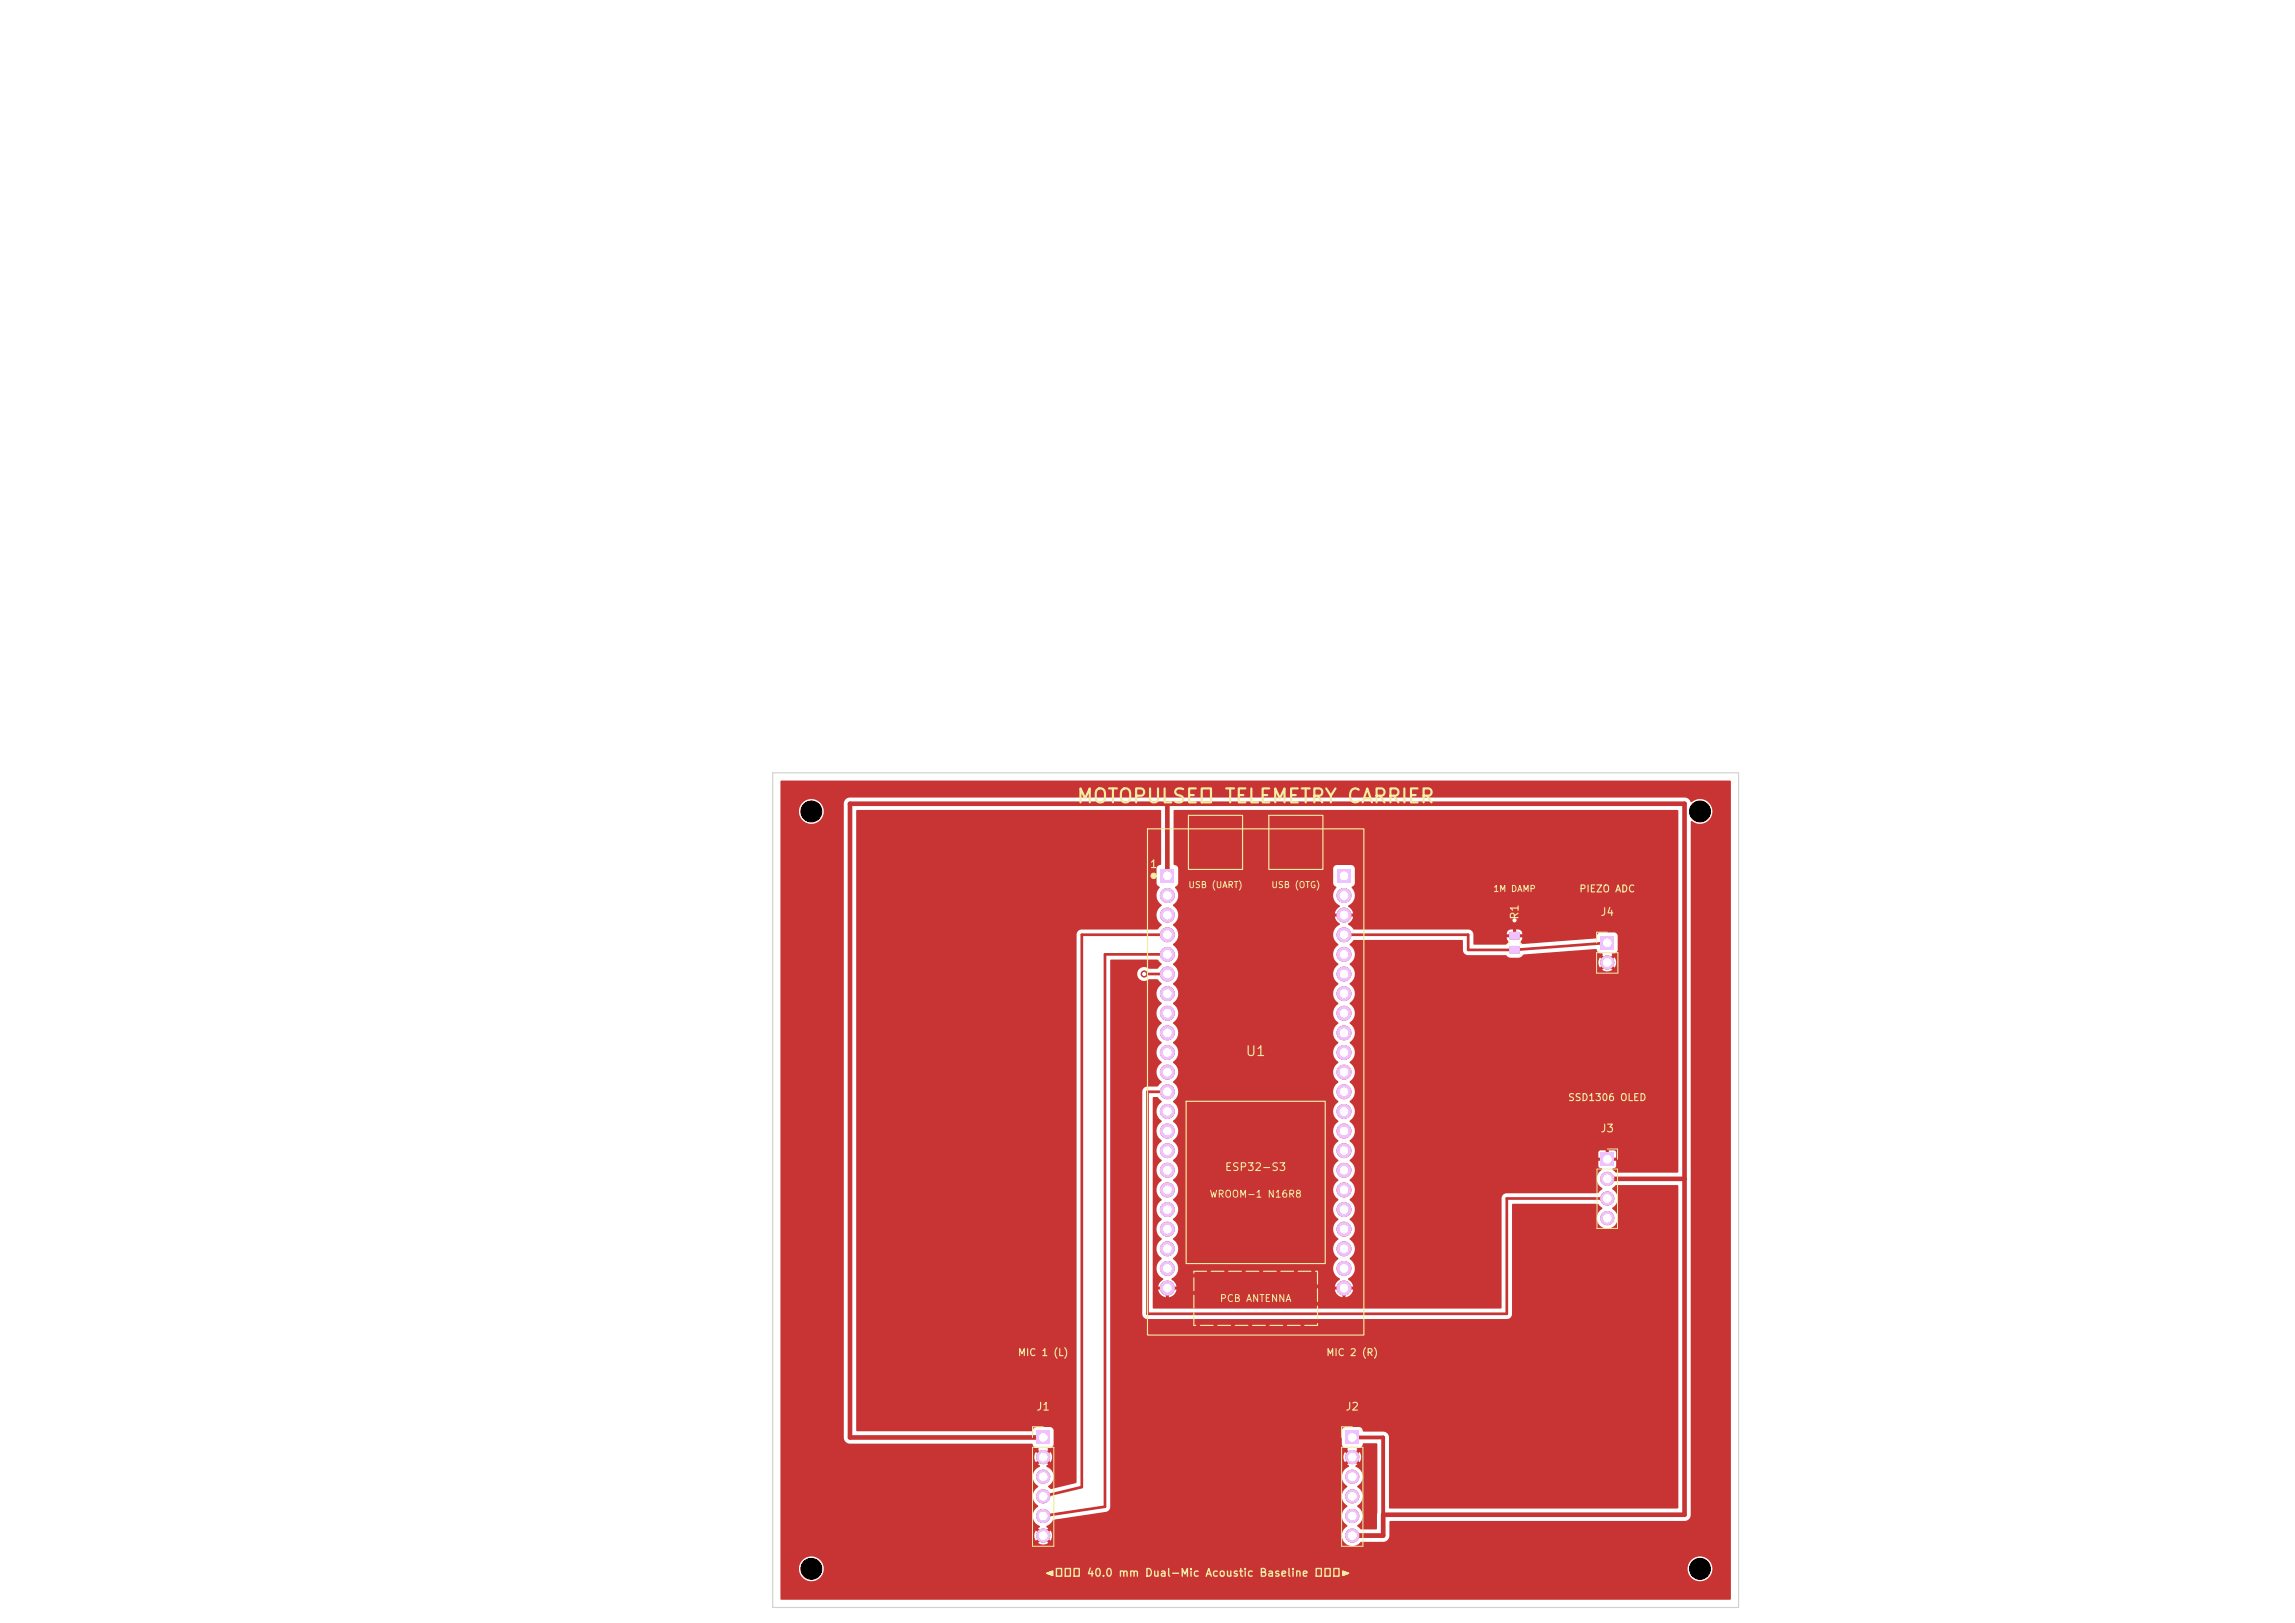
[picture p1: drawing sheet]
<svg xmlns="http://www.w3.org/2000/svg" width="297mm" height="210mm" viewBox="0 0 297 210" stroke-linecap="round" stroke-linejoin="round" font-family="sans-serif">
<defs><g id="words">
<text font-size="1.8" fill="#f2eda1" x="139.2" y="104.4">MOTOPULSE™ TELEMETRY CARRIER</text>
<text font-size="1.3" fill="#f2eda1" x="161.1" y="137">U1</text>
<g font-size="1" fill="#f2eda1">
<text x="148.7" y="112.6">1</text>
<text x="196.8" y="119.1" transform="rotate(-90 196.8 119.1)">R1</text>
<text x="207" y="118.8">J4</text>
<text x="207" y="146.8">J3</text>
<text x="158.4" y="151.8">ESP32-S3</text>
<text x="134" y="182.8">J1</text>
<text x="174" y="182.8">J2</text>
<text x="135.1" y="204.3">◄─── 40.0 mm Dual-Mic Acoustic Baseline ───►</text>
</g>
<g font-size=".9" fill="#f2eda1">
<text x="204.3" y="115.7">PIEZO ADC</text>
<text x="202.9" y="142.7">SSD1306 OLED</text>
<text x="156.5" y="155.2">WROOM-1 N16R8</text>
<text x="157.8" y="168.7">PCB ANTENNA</text>
<text x="131.7" y="175.7">MIC 1 (L)</text>
<text x="171.6" y="175.7">MIC 2 (R)</text>
</g>
<g font-size=".8" fill="#f2eda1">
<text x="153.7" y="115.1">USB (UART)</text>
<text x="164.5" y="115.1">USB (OTG)</text>
<text x="193.2" y="115.6">1M DAMP</text>
</g>
</g></defs>
<path d="M174.1 185.2h1.7v1.7h-1.7z" fill="#c83434"/>
<g fill="#c83434" stroke="#c83434" stroke-width=".13">
<circle cx="175" cy="188.5" r=".85"/>
<circle cx="175" cy="191.1" r=".85"/>
<circle cx="175" cy="193.6" r=".85"/>
<circle cx="175" cy="196.2" r=".85"/>
<circle cx="175" cy="198.7" r=".85"/>
</g>
<path d="M207.1 121.2h1.7v1.7h-1.7z" fill="#c83434"/>
<circle cx="208" cy="124.5" r=".85" fill="#c83434" stroke="#c83434" stroke-width=".13"/>
<g fill="#c83434">
<path d="M195.4 122.5l.1-.1h1l.2 .3v.6l-.2 .1h-1l-.2-.2z"/>
<path d="M195.4 120.6h.1h1l.2 .2v.6l-.2 .2h-1l-.2-.2z"/>
<path d="M207.1 149.2h1.7v1.7h-1.7z"/>
</g>
<g fill="#c83434" stroke="#c83434" stroke-width=".13">
<circle cx="208" cy="152.5" r=".85"/>
<circle cx="208" cy="155.1" r=".85"/>
<circle cx="208" cy="157.6" r=".85"/>
</g>
<path d="M150.2 112.4h1.8v1.8h-1.8z" fill="#c83434"/>
<g fill="#c83434" stroke="#c83434" stroke-width=".13">
<circle cx="151.1" cy="115.9" r=".9"/>
<circle cx="151.1" cy="118.4" r=".9"/>
<circle cx="151.1" cy="120.9" r=".9"/>
<circle cx="151.1" cy="123.5" r=".9"/>
<circle cx="151.1" cy="126" r=".9"/>
<circle cx="151.1" cy="128.6" r=".9"/>
<circle cx="151.1" cy="131.1" r=".9"/>
<circle cx="151.1" cy="133.6" r=".9"/>
<circle cx="151.1" cy="136.2" r=".9"/>
<circle cx="151.1" cy="138.7" r=".9"/>
<circle cx="151.1" cy="141.3" r=".9"/>
<circle cx="151.1" cy="143.8" r=".9"/>
<circle cx="151.1" cy="146.3" r=".9"/>
<circle cx="151.1" cy="148.9" r=".9"/>
<circle cx="151.1" cy="151.4" r=".9"/>
<circle cx="151.1" cy="154" r=".9"/>
<circle cx="151.1" cy="156.5" r=".9"/>
<circle cx="151.1" cy="159" r=".9"/>
<circle cx="151.1" cy="161.6" r=".9"/>
<circle cx="151.1" cy="164.1" r=".9"/>
<circle cx="151.1" cy="166.7" r=".9"/>
</g>
<path d="M173 112.4h1.8v1.8h-1.8z" fill="#c83434"/>
<g fill="#c83434" stroke="#c83434" stroke-width=".13">
<circle cx="173.9" cy="115.9" r=".9"/>
<circle cx="173.9" cy="118.4" r=".9"/>
<circle cx="173.9" cy="120.9" r=".9"/>
<circle cx="173.9" cy="123.5" r=".9"/>
<circle cx="173.9" cy="126" r=".9"/>
<circle cx="173.9" cy="128.6" r=".9"/>
<circle cx="173.9" cy="131.1" r=".9"/>
<circle cx="173.9" cy="133.6" r=".9"/>
<circle cx="173.9" cy="136.2" r=".9"/>
<circle cx="173.9" cy="138.7" r=".9"/>
<circle cx="173.9" cy="141.3" r=".9"/>
<circle cx="173.9" cy="143.8" r=".9"/>
<circle cx="173.9" cy="146.3" r=".9"/>
<circle cx="173.9" cy="148.9" r=".9"/>
<circle cx="173.9" cy="151.4" r=".9"/>
<circle cx="173.9" cy="154" r=".9"/>
<circle cx="173.9" cy="156.5" r=".9"/>
<circle cx="173.9" cy="159" r=".9"/>
<circle cx="173.9" cy="161.6" r=".9"/>
<circle cx="173.9" cy="164.1" r=".9"/>
<circle cx="173.9" cy="166.7" r=".9"/>
</g>
<path d="M134.1 185.2h1.8v1.7h-1.8z" fill="#c83434"/>
<g fill="#c83434" stroke="#c83434" stroke-width=".13">
<circle cx="135" cy="188.5" r=".85"/>
<circle cx="135" cy="191.1" r=".85"/>
<circle cx="135" cy="193.6" r=".85"/>
<circle cx="135" cy="196.2" r=".85"/>
<circle cx="135" cy="198.7" r=".85"/>
<circle cx="148.1" cy="126" r=".4"/>
<circle cx="196" cy="119.1" r=".4"/>
</g>
<path d="M151.1 104v9.3M208 152.5h10M135 186h-25v-82h108v92h-39v2.7h-4" fill="none" stroke="#c83434" stroke-width=".6"/>
<path d="M175 186h4v12.7h-4" fill="none" stroke="#c83434" stroke-width=".5"/>
<path d="M196 119.1v2M148.1 126h3M151.1 121h-11.1v71.4l-5 1.2M151.1 123.5h-8.1v71.5l-8 1.2M173.9 121h16.1v1.9h6l12-.9M151.1 141.3h-2.6v28.7h46.5v-14.9h13" fill="none" stroke="#c83434" stroke-width=".35"/>
<g fill="#c83434">
<path d="M175.6 187.4a.7 .7 0 0 0 .8-.6h1.7l.1 .1v10.9l-.1 .1h-1.9l-.6-.5a1.48 1.48 0 0 0 0-2.5 1.48 1.48 0 0 0 0-2.6 1.46 1.46 0 0 0 .7-1.3 1.46 1.46 0 0 0-.9-1.3l.3-.2-.5-.5 .3-.3 .4 .5a1.13 1.13 0 0 0 0-1.3l-.4 .5-.3-.3 .5-.5z"/>
<path d="M110.8 104.9l39.3-.1 .2 .1v6.9l-.1 .1a.52 .52 0 0 0-.5 .5v1.9l.4 .5a1.49 1.49 0 0 0 .2 2.3v.1a1.47 1.47 0 0 0 0 2.4v.2l-.5 .5h-9.9l-.3 .1-.2 .4-.1 71-.1 .1-3.2 .8-.4-.4a1.46 1.46 0 0 0 .7-1.3 1.46 1.46 0 0 0-.9-1.3l.3-.2-.5-.5 .3-.3 .4 .5a1.13 1.13 0 0 0 0-1.3l-.4 .5-.3-.3 .5-.5-.1-.2a.67 .67 0 0 0 .8-.5v-1.8l-.2-.3-.3-.2h-1.8a.74 .74 0 0 0-.5 .6h-22.7l-.1-.1z"/>
<path d="M151.9 104.9l65.2-.1 .1 46.8-.1 .1h-7.9l-.5-.4v-.1a.36 .36 0 0 0 .4-.3v-.7h-.6v-.4h.6v-.7l-.1-.2h-.8v.6h-.4v-.6h-.7l-.2 .2-.1 .7h.7v.4h-.7v.7l.2 .2 .3 .1 .1 .1a1.47 1.47 0 0 0 0 2.5l-.6 .6h-11.9l-.4 .2-.2 .4v14.2v.1h-45l-.1-.1v-27.2h.6l.5 .5v.1a1.43 1.43 0 0 0 0 2.4v.2a1.43 1.43 0 0 0 0 2.4v.1a1.43 1.43 0 0 0 0 2.4v.1a1.43 1.43 0 0 0 0 2.5v.1a1.43 1.43 0 0 0 0 2.4v.1a1.43 1.43 0 0 0 0 2.4v.2a1.43 1.43 0 0 0 0 2.4v.1a1.43 1.43 0 0 0 0 2.4v.1a1.42 1.42 0 0 0 .2 2.6v.1a1.25 1.25 0 0 0-.6 .9h.7v.4h-.7v.1a1.19 1.19 0 0 0 1 .9v-.8h.4v.8l.1-.1a1.19 1.19 0 0 0 .9-.9h-.8v-.4h.8l-.2-.5-.5-.5a1.48 1.48 0 0 0 .4-2.4l-.2-.2v-.1a1.43 1.43 0 0 0 0-2.4v-.2a1.43 1.43 0 0 0 0-2.4v-.1a1.43 1.43 0 0 0 0-2.4v-.1a1.43 1.43 0 0 0 0-2.5v-.1a1.43 1.43 0 0 0 0-2.4v-.1a1.43 1.43 0 0 0 0-2.4v-.2a1.43 1.43 0 0 0 0-2.4v-.1a1.43 1.43 0 0 0 0-2.4v-.1a1.43 1.43 0 0 0 0-2.5v-.1a1.43 1.43 0 0 0 0-2.4v-.1a1.43 1.43 0 0 0 0-2.4v-.2a1.43 1.43 0 0 0 0-2.4v-.1a1.43 1.43 0 0 0 0-2.4v-.1a1.43 1.43 0 0 0 0-2.5v-.1a1.43 1.43 0 0 0 0-2.4v-.1a1.43 1.43 0 0 0 0-2.4v-.2a1.43 1.43 0 0 0 0-2.4v-.1a1.43 1.43 0 0 0 0-2.4v-.1a1.51 1.51 0 0 0 .3-2.3l.2-.2 .2-.3v-1.9h20v1.9l.2 .3 .2 .1v.2a1.43 1.43 0 0 0 .5 2.3v.1a1.25 1.25 0 0 0-.7 .9h.8v.4h-.8l.2 .4 .5 .6a1.48 1.48 0 0 0-.4 2.4l.2 .2v.1a1.43 1.43 0 0 0 0 2.4v.1a1.43 1.43 0 0 0 0 2.5v.1a1.43 1.43 0 0 0 0 2.4v.1a1.43 1.43 0 0 0 0 2.4v.2a1.43 1.43 0 0 0 0 2.4v.1a1.43 1.43 0 0 0 0 2.4v.1a1.43 1.43 0 0 0 0 2.5v.1a1.43 1.43 0 0 0 0 2.4v.1a1.43 1.43 0 0 0 0 2.4v.2a1.43 1.43 0 0 0 0 2.4v.1a1.43 1.43 0 0 0 0 2.4v.1a1.43 1.43 0 0 0 0 2.5v.1a1.43 1.43 0 0 0 0 2.4v.1a1.43 1.43 0 0 0 0 2.4v.2a1.43 1.43 0 0 0 0 2.4v.1a1.43 1.43 0 0 0 0 2.4v.1a1.42 1.42 0 0 0 .2 2.6v.1a1.25 1.25 0 0 0-.7 .9h.8v.4h-.8l.1 .1a1.19 1.19 0 0 0 .9 .9v-.8h.4v.8l.1-.1a1.19 1.19 0 0 0 .9-.9h-.7v-.4h.7v-.1a1.37 1.37 0 0 0-.6-.8v-.2a1.44 1.44 0 0 0 .2-2.5v-.1a1.43 1.43 0 0 0 0-2.4v-.2a1.43 1.43 0 0 0 0-2.4v-.1a1.43 1.43 0 0 0 0-2.4v-.1a1.43 1.43 0 0 0 0-2.5v-.1a1.43 1.43 0 0 0 0-2.4v-.1a1.43 1.43 0 0 0 0-2.4v-.2a1.43 1.43 0 0 0 0-2.4v-.1a1.43 1.43 0 0 0 0-2.4v-.1a1.43 1.43 0 0 0 0-2.5v-.1a1.43 1.43 0 0 0 0-2.4v-.1a1.43 1.43 0 0 0 0-2.4v-.2a1.43 1.43 0 0 0 0-2.4v-.1a1.43 1.43 0 0 0 0-2.4v-.1a1.43 1.43 0 0 0 0-2.5v-.1a1.43 1.43 0 0 0 0-2.4v-.1a1.43 1.43 0 0 0 0-2.4v-.2l.5-.5h14l.1 .1 .1 1.4a.68 .68 0 0 0 .7 .5h4.8l.5 .3h1.1h.3l.4-.4 9.4-.7a.66 .66 0 0 0 .8 .6v.1l-.1 .1 .5 .5-.3 .3-.4-.5a1.13 1.13 0 0 0 0 1.3l.4-.5 .3 .3-.5 .5h.1a1.14 1.14 0 0 0 1.3 0l-.5-.5 .3-.3 .4 .5 .1-.1a1.14 1.14 0 0 0-.1-1.2l-.4 .5-.3-.3 .5-.5-.1-.2h.1a.54 .54 0 0 0 .7-.5v-1.8l-.2-.3-.3-.2h-1.8a.59 .59 0 0 0-.5 .8l-9.5 .8-.4-.3 .2-.3 .1-.3h-2l.1 .3 .2 .3-.4 .3h-4.1l-.1-.1v-1.3h4.3v.1h2a.6 .6 0 0 0-.8-.6v.6h-.4v-.6h-.5l-.2 .3-.1 .2h-4.4a.68 .68 0 0 0-.5-.5h-14.9l-.7-.7v-.1a1.17 1.17 0 0 0 .6-.9h-.7v-.4h.7v-.1a1.37 1.37 0 0 0-.6-.8v-.1a1.52 1.52 0 0 0 .4-2.4l.3-.2 .1-.3v-1.9l-.1-.3-.3-.2h-2l-.2 .2-.2 .3h-20a.68 .68 0 0 0-.6-.5z"/>
<path d="M101 101.1l122.9-.1 .1 .1v105.8l-.1 .1h-122.8l-.1-4.1h2.4a1.61 1.61 0 0 0 1.6 1.7 1.61 1.61 0 0 0 1.6-1.7h111.8v.2a1.61 1.61 0 0 0 2.4 1.3 1.61 1.61 0 0 0 0-2.8 1.61 1.61 0 0 0-2.4 1.3h-111.8v-.3a1.61 1.61 0 0 0-1.7-1.2 1.61 1.61 0 0 0-1.5 1.5h-2.4v-98h2.4v.2a1.6 1.6 0 0 0 2.2 1.4 1.6 1.6 0 0 0 .6-2.6h3v82.2a.8 .8 0 0 0 .9 .7h23.5a.65 .65 0 0 0 .8 .6v.1l-.1 .1 .5 .5-.3 .3-.4-.5a1.14 1.14 0 0 0 0 1.3l.4-.5 .3 .3-.5 .5 .3 .1v.2a1.43 1.43 0 0 0-1 1.2 1.43 1.43 0 0 0 .8 1.4 1.48 1.48 0 0 0 0 2.5 1.46 1.46 0 0 0-.7 1.4 1.46 1.46 0 0 0 .9 1.2l-.3 .3 .5 .4-.3 .3-.4-.5a1.14 1.14 0 0 0 0 1.4l.4-.5 .3 .3-.5 .4 .1 .1a1.14 1.14 0 0 0 1.3-.1l-.5-.4 .3-.3 .4 .5 .1-.1a1.14 1.14 0 0 0-.1-1.3l-.4 .5-.3-.3 .5-.4-.3-.2 .1-.2a1.46 1.46 0 0 0 .8-.7l6.9-1.1 .3-.2 .2-.3v-70.8l.1-.1h6l.5 .5-.5 .6h-1.1a.91 .91 0 0 0-1.3 .2 .91 .91 0 0 0 .1 1.2 .91 .91 0 0 0 1.2 0h1.1l.5 .6v.1a1.43 1.43 0 0 0 0 2.4v.1a1.43 1.43 0 0 0 0 2.4v.2a1.43 1.43 0 0 0 0 2.4v.1a1.43 1.43 0 0 0 0 2.4v.1a1.43 1.43 0 0 0 0 2.5l-.5 .6h-1.5l-.3 .2-.2 .4v28.9l.3 .4 .3 .2h46.7a.68 .68 0 0 0 .6-.6v-14.3h11.1l.6 .5-.1 .1a1.36 1.36 0 0 0-.3 2.1 1.36 1.36 0 0 0 2.1 0 1.36 1.36 0 0 0-.5-2.1l.1-.1a1.43 1.43 0 0 0-.1-2.5l.6-.5h7.9l.1 .2v41.6l-37.3 .1-.1-.1-.1-9.3-.2-.4-.4-.2h-2.6h-.1a.52 .52 0 0 0-.5-.6h-1.8l-.3 .2-.2 .3v1.8a.58 .58 0 0 0 .8 .5v.1l-.1 .1 .5 .5-.3 .3-.4-.5a1.14 1.14 0 0 0 0 1.3l.4-.5 .3 .3-.5 .5 .3 .1v.2a1.43 1.43 0 0 0-1 1.2 1.43 1.43 0 0 0 .8 1.4 1.48 1.48 0 0 0 0 2.5 1.48 1.48 0 0 0 0 2.5 1.4 1.4 0 0 0-.4 2.2 1.4 1.4 0 0 0 2.2-.1h2.9l.4-.2 .3-.5v-1.9l.1-.1h38.2l.3-.1 .3-.3 .1-.3v-89.7l.1-.2a1.7 1.7 0 0 0 2.7-.8 1.61 1.61 0 0 0-.8-1.8 1.61 1.61 0 0 0-1.8 .2h-.2l-.4-.5-.3-.1h-108.2l-.4 .2-.3 .5h-3a1.61 1.61 0 0 0-1.7-.4 1.61 1.61 0 0 0-1.1 1.4h-2.4z"/>
</g>
<path d="M195.3 121.8v.4M196.7 121.8v.4M206.6 123.3h2.8v2.6h-2.8zM208 120.6h-1.4v1.4M206.7 151.3h2.6v7.7h-2.6zM208 148.7h1.3v1.3M133.6 187.3h2.8v12.8h-2.8zM135 184.6h-1.4v1.4M173.6 187.3h2.8v12.8h-2.8zM175 184.6h-1.4v1.4" fill="none" stroke="#f2eda1" stroke-width=".13"/>
<g fill="none" stroke="#f2eda1" stroke-width=".15">
<path d="M148.5 107.2h28v65.5h-28zM153.8 105.5h7v7h-7zM164.2 105.5h7v7h-7zM153.5 142.5h18v21h-18zM154.5 169.9v1.6h.2M154.5 165.4v1.6M154.5 167.6v1.7M155.3 171.5h1.7M156.1 164.5h-1.6v.3M156.7 164.5h1.7M157.6 171.5h1.7M159 164.5h1.6"/>
<path d="M159.8 171.5h1.7M161.3 164.5h1.6M162.1 171.5h1.6M163.5 164.5h1.6M164.3 171.5h1.7M165.7 164.5h1.7M166.6 171.5h1.6M168 164.5h1.6M170.3 164.5h.2v1.7M170.5 166.8v1.6M170.5 169v1.7M170.5 171.3v.2h-1.7"/>
</g>
<circle cx="149.3" cy="113.3" r=".35" fill="#f2eda1" stroke="#f2eda1" stroke-width=".13"/>
<g fill="#efc1ff" stroke="#efc1ff" stroke-width=".13">
<circle cx="220" cy="203" r="1.35"/>
<circle cx="105" cy="203" r="1.35"/>
</g>
<path d="M174.1 185.2h1.7v1.7h-1.7z" fill="#efc1ff"/>
<g fill="#efc1ff" stroke="#efc1ff" stroke-width=".13">
<circle cx="175" cy="188.5" r=".85"/>
<circle cx="175" cy="191.1" r=".85"/>
<circle cx="175" cy="193.6" r=".85"/>
<circle cx="175" cy="196.2" r=".85"/>
<circle cx="175" cy="198.7" r=".85"/>
</g>
<path d="M207.1 121.2h1.7v1.7h-1.7z" fill="#efc1ff"/>
<circle cx="208" cy="124.5" r=".85" fill="#efc1ff" stroke="#efc1ff" stroke-width=".13"/>
<g fill="#efc1ff">
<path d="M195.4 122.5l.1-.1h1l.2 .3v.6l-.2 .1h-1l-.2-.2z"/>
<path d="M195.4 120.6h.1h1l.2 .2v.6l-.2 .2h-1l-.2-.2z"/>
<path d="M207.1 149.2h1.7v1.7h-1.7z"/>
</g>
<g fill="#efc1ff" stroke="#efc1ff" stroke-width=".13">
<circle cx="208" cy="152.5" r=".85"/>
<circle cx="208" cy="155.1" r=".85"/>
<circle cx="208" cy="157.6" r=".85"/>
</g>
<path d="M150.2 112.4h1.8v1.8h-1.8z" fill="#efc1ff"/>
<g fill="#efc1ff" stroke="#efc1ff" stroke-width=".13">
<circle cx="151.1" cy="115.9" r=".9"/>
<circle cx="151.1" cy="118.4" r=".9"/>
<circle cx="151.1" cy="120.9" r=".9"/>
<circle cx="151.1" cy="123.5" r=".9"/>
<circle cx="151.1" cy="126" r=".9"/>
<circle cx="151.1" cy="128.6" r=".9"/>
<circle cx="151.1" cy="131.1" r=".9"/>
<circle cx="151.1" cy="133.6" r=".9"/>
<circle cx="151.1" cy="136.2" r=".9"/>
<circle cx="151.1" cy="138.7" r=".9"/>
<circle cx="151.1" cy="141.3" r=".9"/>
<circle cx="151.1" cy="143.8" r=".9"/>
<circle cx="151.1" cy="146.3" r=".9"/>
<circle cx="151.1" cy="148.9" r=".9"/>
<circle cx="151.1" cy="151.4" r=".9"/>
<circle cx="151.1" cy="154" r=".9"/>
<circle cx="151.1" cy="156.5" r=".9"/>
<circle cx="151.1" cy="159" r=".9"/>
<circle cx="151.1" cy="161.6" r=".9"/>
<circle cx="151.1" cy="164.1" r=".9"/>
<circle cx="151.1" cy="166.7" r=".9"/>
</g>
<path d="M173 112.4h1.8v1.8h-1.8z" fill="#efc1ff"/>
<g fill="#efc1ff" stroke="#efc1ff" stroke-width=".13">
<circle cx="173.9" cy="115.9" r=".9"/>
<circle cx="173.9" cy="118.4" r=".9"/>
<circle cx="173.9" cy="120.9" r=".9"/>
<circle cx="173.9" cy="123.5" r=".9"/>
<circle cx="173.9" cy="126" r=".9"/>
<circle cx="173.9" cy="128.6" r=".9"/>
<circle cx="173.9" cy="131.1" r=".9"/>
<circle cx="173.9" cy="133.6" r=".9"/>
<circle cx="173.9" cy="136.2" r=".9"/>
<circle cx="173.9" cy="138.7" r=".9"/>
<circle cx="173.9" cy="141.3" r=".9"/>
<circle cx="173.9" cy="143.8" r=".9"/>
<circle cx="173.9" cy="146.3" r=".9"/>
<circle cx="173.9" cy="148.9" r=".9"/>
<circle cx="173.9" cy="151.4" r=".9"/>
<circle cx="173.9" cy="154" r=".9"/>
<circle cx="173.9" cy="156.5" r=".9"/>
<circle cx="173.9" cy="159" r=".9"/>
<circle cx="173.9" cy="161.6" r=".9"/>
<circle cx="173.9" cy="164.1" r=".9"/>
<circle cx="173.9" cy="166.7" r=".9"/>
<circle cx="105" cy="105" r="1.35"/>
</g>
<path d="M134.1 185.2h1.8v1.7h-1.8z" fill="#efc1ff"/>
<g fill="#efc1ff" stroke="#efc1ff" stroke-width=".13">
<circle cx="135" cy="188.5" r=".85"/>
<circle cx="135" cy="191.1" r=".85"/>
<circle cx="135" cy="193.6" r=".85"/>
<circle cx="135" cy="196.2" r=".85"/>
<circle cx="135" cy="198.7" r=".85"/>
<circle cx="220" cy="105" r="1.35"/>
</g>
<path d="M100 100h125v108h-125z" fill="none" stroke="#d0d2cd" stroke-width=".15"/>
<g fill="#fff" stroke="#fff" stroke-width=".13">
<circle cx="148.1" cy="126" r=".2"/>
<circle cx="196" cy="119.1" r=".2"/>
<circle cx="175" cy="186" r=".5"/>
<circle cx="175" cy="188.5" r=".5"/>
<circle cx="175" cy="191.1" r=".5"/>
<circle cx="175" cy="193.6" r=".5"/>
<circle cx="175" cy="196.2" r=".5"/>
<circle cx="175" cy="198.7" r=".5"/>
<circle cx="208" cy="122" r=".5"/>
<circle cx="208" cy="124.5" r=".5"/>
<circle cx="208" cy="150" r=".5"/>
<circle cx="208" cy="152.5" r=".5"/>
<circle cx="208" cy="155.1" r=".5"/>
<circle cx="208" cy="157.6" r=".5"/>
<circle cx="151.1" cy="113.3" r=".5"/>
<circle cx="151.1" cy="115.9" r=".5"/>
<circle cx="151.1" cy="118.4" r=".5"/>
<circle cx="151.1" cy="121" r=".5"/>
<circle cx="151.1" cy="123.5" r=".5"/>
<circle cx="151.1" cy="126" r=".5"/>
<circle cx="151.1" cy="128.6" r=".5"/>
<circle cx="151.1" cy="131.1" r=".5"/>
<circle cx="151.1" cy="133.7" r=".5"/>
<circle cx="151.1" cy="136.2" r=".5"/>
<circle cx="151.1" cy="138.7" r=".5"/>
<circle cx="151.1" cy="141.3" r=".5"/>
<circle cx="151.1" cy="143.8" r=".5"/>
<circle cx="151.1" cy="146.4" r=".5"/>
<circle cx="151.1" cy="148.9" r=".5"/>
<circle cx="151.1" cy="151.4" r=".5"/>
<circle cx="151.1" cy="154" r=".5"/>
<circle cx="151.1" cy="156.5" r=".5"/>
<circle cx="151.1" cy="159.1" r=".5"/>
<circle cx="151.1" cy="161.6" r=".5"/>
<circle cx="151.1" cy="164.1" r=".5"/>
<circle cx="151.1" cy="166.7" r=".5"/>
<circle cx="173.9" cy="113.3" r=".5"/>
<circle cx="173.9" cy="115.9" r=".5"/>
<circle cx="173.9" cy="118.4" r=".5"/>
<circle cx="173.9" cy="121" r=".5"/>
<circle cx="173.9" cy="123.5" r=".5"/>
<circle cx="173.9" cy="126" r=".5"/>
<circle cx="173.9" cy="128.6" r=".5"/>
<circle cx="173.9" cy="131.1" r=".5"/>
<circle cx="173.9" cy="133.7" r=".5"/>
<circle cx="173.9" cy="136.2" r=".5"/>
<circle cx="173.9" cy="138.7" r=".5"/>
<circle cx="173.9" cy="141.3" r=".5"/>
<circle cx="173.9" cy="143.8" r=".5"/>
<circle cx="173.9" cy="146.4" r=".5"/>
<circle cx="173.9" cy="148.9" r=".5"/>
<circle cx="173.9" cy="151.4" r=".5"/>
<circle cx="173.9" cy="154" r=".5"/>
<circle cx="173.9" cy="156.5" r=".5"/>
<circle cx="173.9" cy="159.1" r=".5"/>
<circle cx="173.9" cy="161.6" r=".5"/>
<circle cx="173.9" cy="164.1" r=".5"/>
<circle cx="173.9" cy="166.7" r=".5"/>
<circle cx="135" cy="186" r=".5"/>
<circle cx="135" cy="188.5" r=".5"/>
<circle cx="135" cy="191.1" r=".5"/>
<circle cx="135" cy="193.6" r=".5"/>
<circle cx="135" cy="196.2" r=".5"/>
<circle cx="135" cy="198.7" r=".5"/>
</g>
<g fill="#000" stroke="#000" stroke-width=".13">
<circle cx="105" cy="105" r="1.35"/>
<circle cx="220" cy="105" r="1.35"/>
<circle cx="105" cy="203" r="1.35"/>
<circle cx="220" cy="203" r="1.35"/>
</g>
<use href="#words"/>
</svg>
